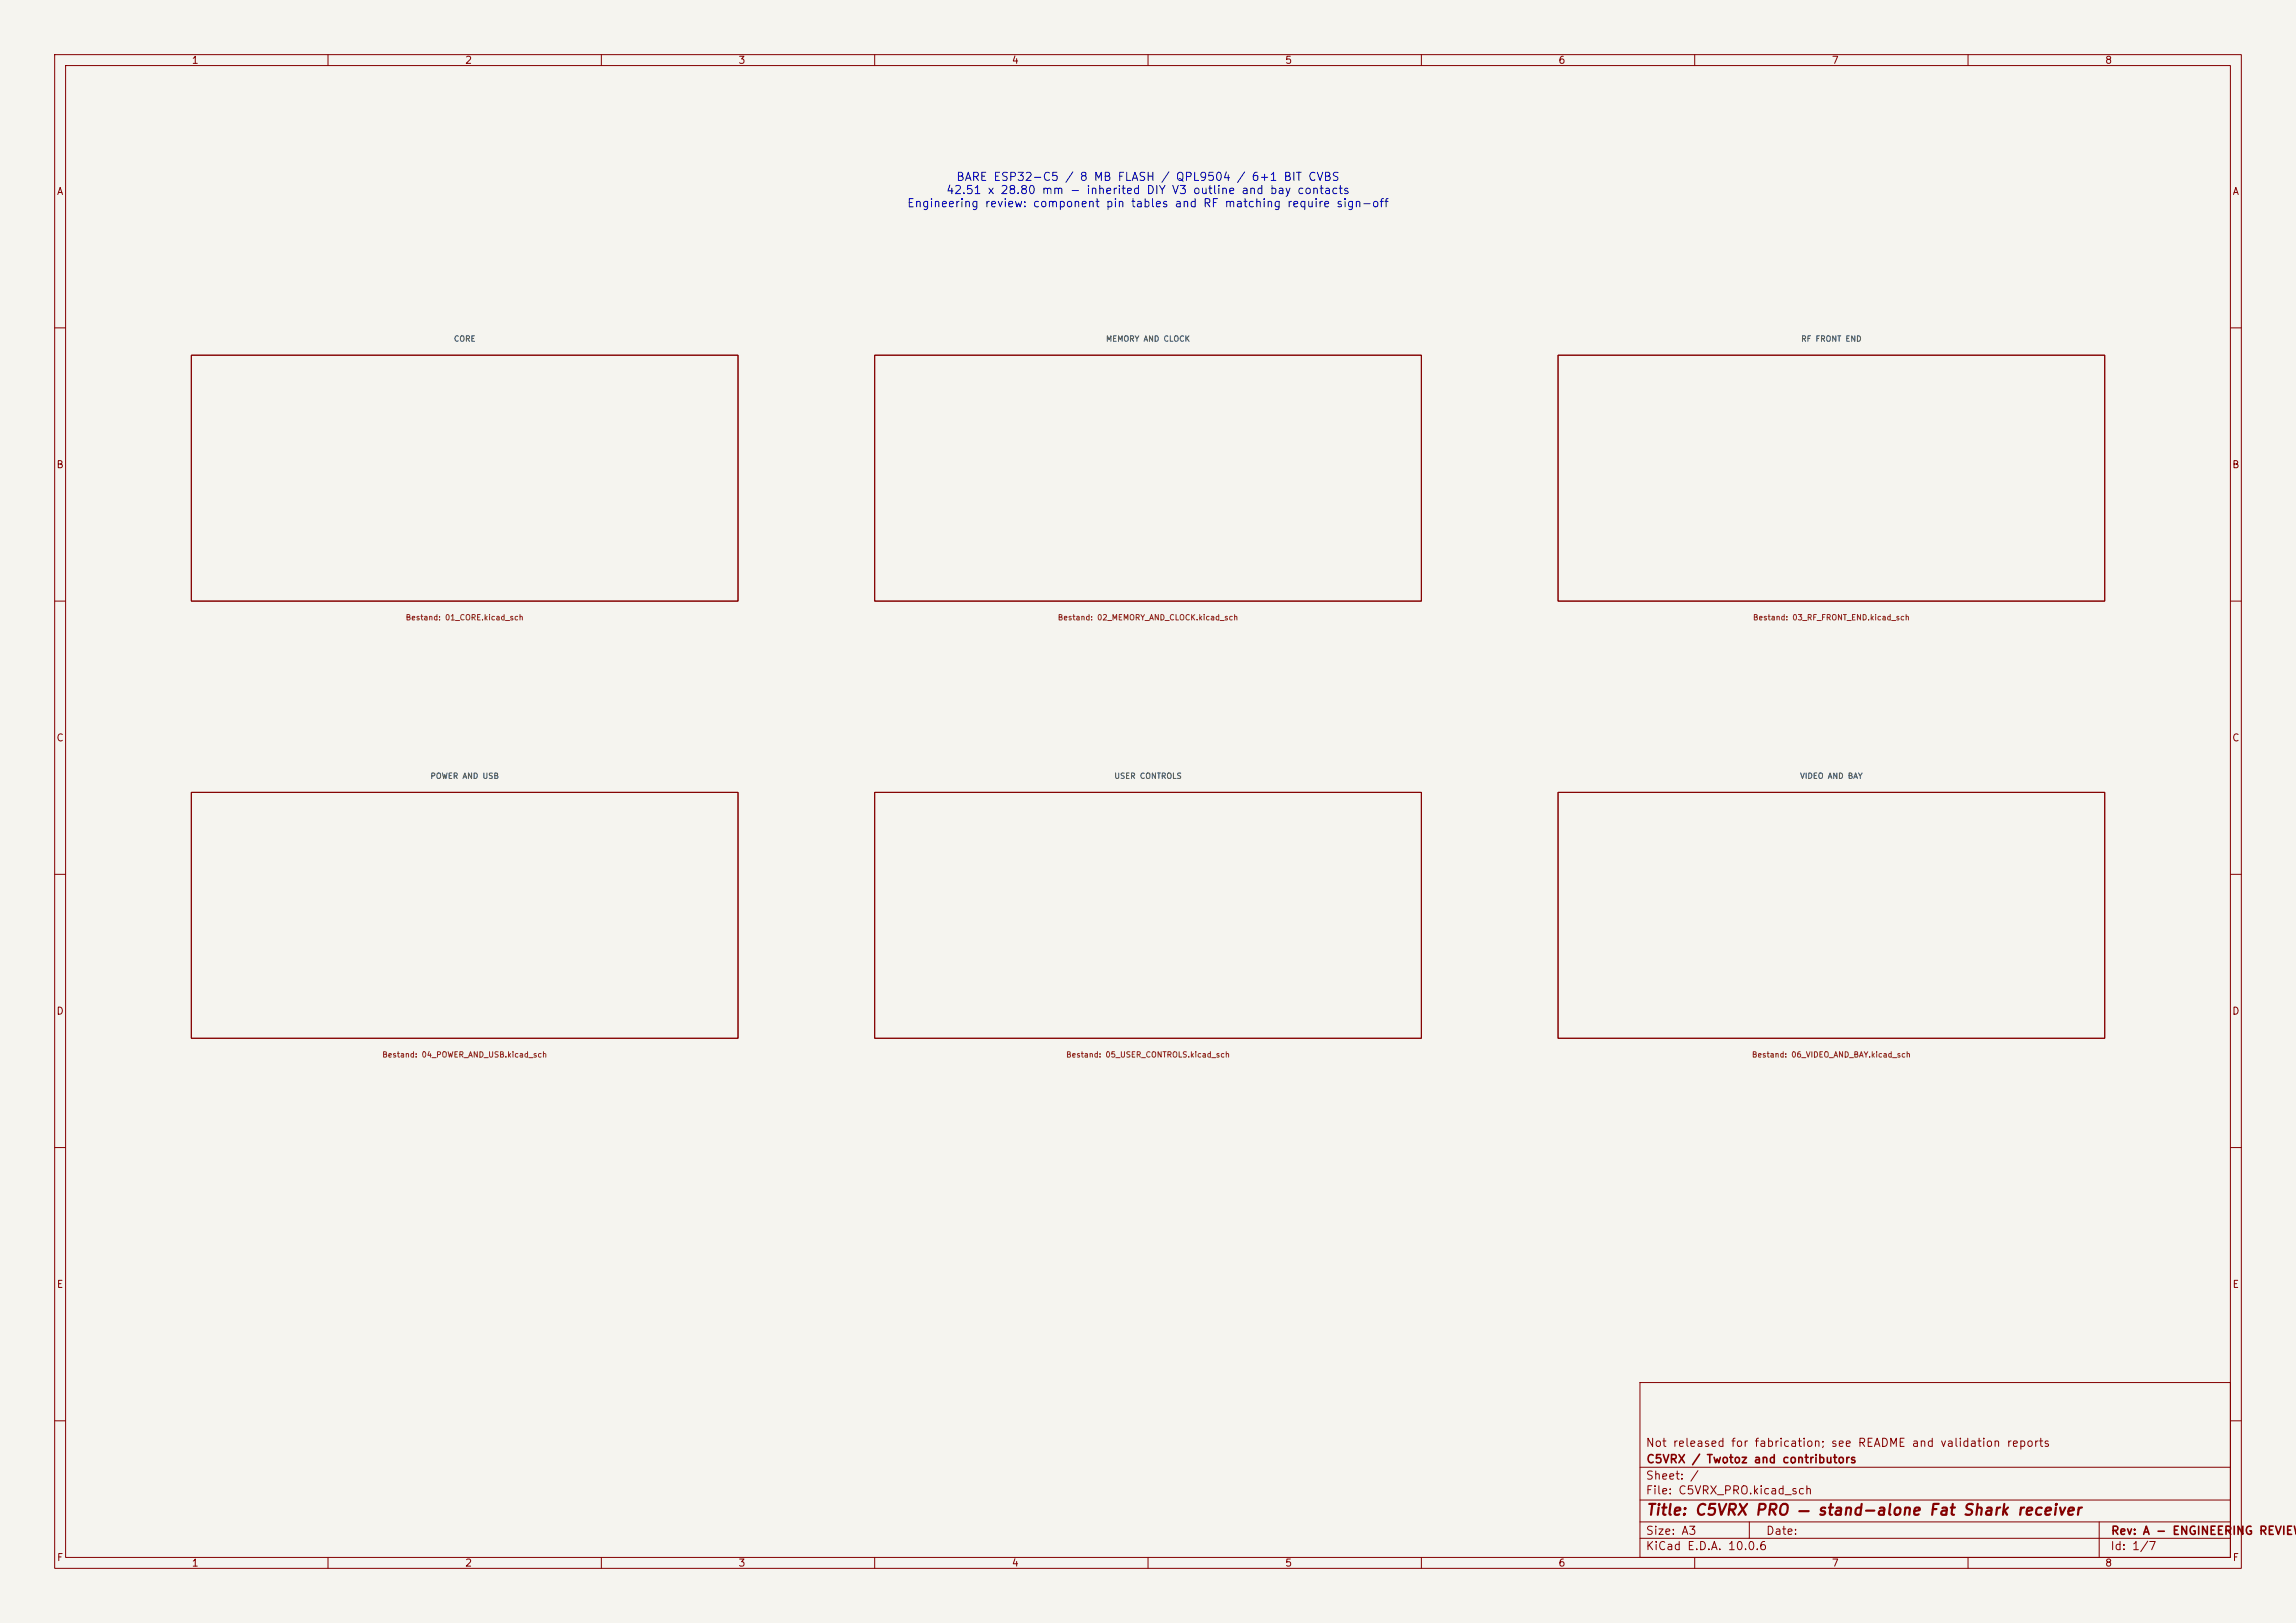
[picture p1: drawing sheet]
<svg xmlns="http://www.w3.org/2000/svg" width="420mm" height="297mm" viewBox="0 0 420 297" stroke-linecap="round" stroke-linejoin="round" font-family="sans-serif">
<defs><g id="words">
<text font-size="2" fill="#840000" x="301" y="277.8">Title: C5VRX PRO — stand-alone Fat Shark receiver</text>
<g font-size="1.5" fill="#0000c2">
<text x="173" y="35.9">42.51 x 28.80 mm - inherited DIY V3 outline and bay contacts</text>
<text x="174.8" y="33.5">BARE ESP32-C5 / 8 MB FLASH / QPL9504 / 6+1 BIT CVBS</text>
<text x="165.8" y="38.3">Engineering review: component pin tables and RF matching require sign-off</text>
</g>
<g font-size="1.5" fill="#840000">
<text x="300.9" y="265.1">Not released for fabrication; see README and validation reports</text>
<text x="301" y="268.1">C5VRX / Twotoz and contributors</text>
<text x="300.9" y="273.8">File: C5VRX_PRO.kicad_sch</text>
<text x="300.9" y="271.1">Sheet: /</text>
<text x="300.9" y="281.2">Size: A3</text>
<text x="322.9" y="281.2">Date:</text>
<text x="386" y="281.2">Rev: A - ENGINEERING REVIEW</text>
<text x="300.9" y="284">KiCad E.D.A. 10.0.6</text>
<text x="385.9" y="284">Id: 1/7</text>
</g>
<g font-size="1.3" fill="#840000">
<text x="35" y="12">1</text>
<text x="85" y="12">2</text>
<text x="135" y="12">3</text>
<text x="185" y="12">4</text>
<text x="235" y="12">5</text>
<text x="285" y="12">6</text>
<text x="335" y="12">7</text>
<text x="385" y="12">8</text>
<text x="10.3" y="36">A</text>
<text x="408.3" y="36">A</text>
<text x="10.2" y="86">B</text>
<text x="408.2" y="86">B</text>
<text x="10.2" y="136">C</text>
<text x="408.2" y="136">C</text>
<text x="10.2" y="186">D</text>
<text x="408.2" y="186">D</text>
<text x="10.3" y="236">E</text>
<text x="408.3" y="236">E</text>
<text x="10.3" y="286">F</text>
<text x="35" y="287">1</text>
<text x="85" y="287">2</text>
<text x="135" y="287">3</text>
<text x="185" y="287">4</text>
<text x="235" y="287">5</text>
<text x="285" y="287">6</text>
<text x="335" y="287">7</text>
<text x="385" y="287">8</text>
<text x="408.3" y="286">F</text>
</g>
<g font-size="1" fill="#006464">
<text x="82.9" y="62.8">CORE</text>
<text x="202.2" y="62.8">MEMORY AND CLOCK</text>
<text x="329.4" y="62.8">RF FRONT END</text>
<text x="78.6" y="142.8">POWER AND USB</text>
<text x="203.7" y="142.8">USER CONTROLS</text>
<text x="329.2" y="142.8">VIDEO AND BAY</text>
</g>
<g font-size="1" fill="#725600">
<text x="74.1" y="113.8">Bestand: 01_CORE.kicad_sch</text>
<text x="193.4" y="113.8">Bestand: 02_MEMORY_AND_CLOCK.kicad_sch</text>
<text x="320.6" y="113.8">Bestand: 03_RF_FRONT_END.kicad_sch</text>
<text x="69.8" y="193.8">Bestand: 04_POWER_AND_USB.kicad_sch</text>
<text x="194.9" y="193.8">Bestand: 05_USER_CONTROLS.kicad_sch</text>
<text x="320.4" y="193.8">Bestand: 06_VIDEO_AND_BAY.kicad_sch</text>
</g>
</g></defs>
<path d="M0 0h420v297h-420z" fill="#f5f4ef" stroke="#f5f4ef" stroke-width=".18"/>
<g fill="none" stroke="#840000" stroke-width=".18">
<path d="M10 10h400v277h-400zM12 12h396v273h-396zM60 10v2M110 10v2M160 10v2M210 10v2M260 10v2M310 10v2M360 10v2M10 60h2M35 65h100v45h-100zM160 65h100v45h-100z"/>
<path d="M285 65h100v45h-100zM408 60h2M10 110h2M408 110h2M10 160h2M35 145h100v45h-100zM160 145h100v45h-100zM285 145h100v45h-100zM408 160h2M10 210h2M408 210h2M300 253h108v32h-108z"/>
<path d="M10 260h2M300 278.5h108M300 274.5h108M300 268.5h108M320 278.5v3M384 278.5v6.5M408 260h2M60 285v2M110 285v2M160 285v2M210 285v2M260 285v2"/>
<path d="M300 281.5h108M310 285v2M360 285v2"/>
</g>
<use href="#words"/>
</svg>
